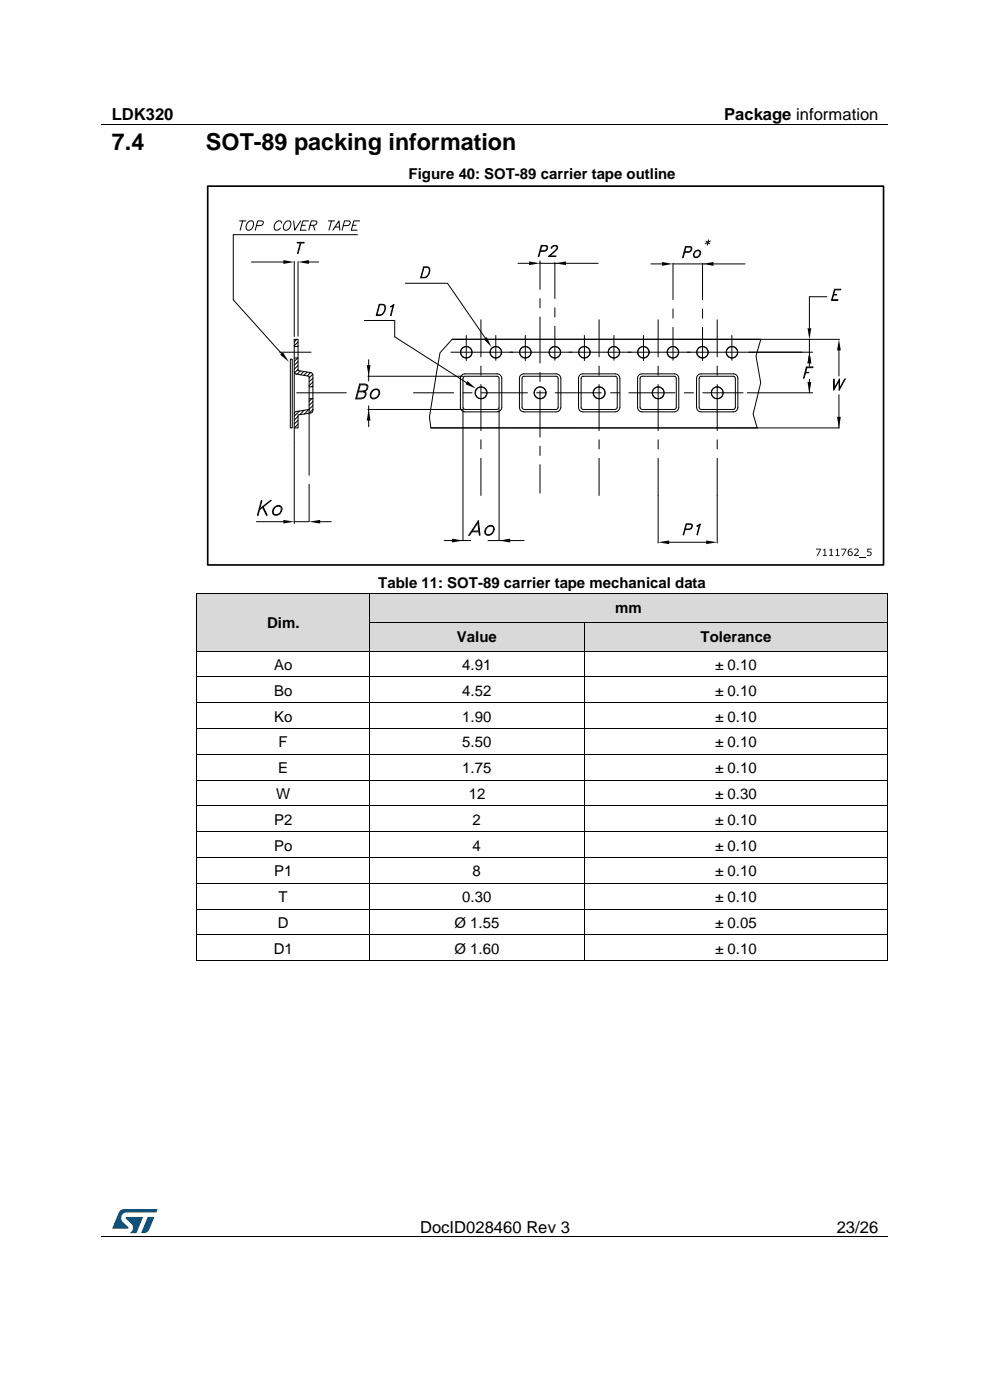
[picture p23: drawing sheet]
<svg xmlns="http://www.w3.org/2000/svg" width="210mm" height="297mm" viewBox="0 0 210 297" stroke-linecap="round" stroke-linejoin="round" font-family="sans-serif">
<defs><g id="words">
<g font-size="5">
<text x="23.7" y="31.9">7.4</text>
<text x="43.7" y="31.9">SOT-89 packing information</text>
</g>
<g font-size="3.5">
<text x="23.7" y="25.5">LDK320</text>
<text x="153.6" y="25.5">Package information</text>
<text x="89.1" y="261.5">DocID028460 Rev 3</text>
<text x="177.5" y="261.5">23/26</text>
</g>
<g font-size="3.2">
<text x="86.7" y="38">Figure 40: SOT-89 carrier tape outline</text>
<text x="80.2" y="124.8">Table 11: SOT-89 carrier tape mechanical data</text>
<text x="130.5" y="130.2">mm</text>
<text x="56.6" y="133.2">Dim.</text>
<text x="96.9" y="136.2">Value</text>
<text x="148.6" y="136.2">Tolerance</text>
<text x="58.1" y="142.1">Ao</text>
<text x="98.1" y="142.1">4.91</text>
<text x="151.7" y="142.1">± 0.10</text>
<text x="58.1" y="147.6">Bo</text>
<text x="98.1" y="147.6">4.52</text>
<text x="151.7" y="147.6">± 0.10</text>
<text x="58.1" y="153.1">Ko</text>
<text x="98.1" y="153.1">1.90</text>
<text x="151.7" y="153.1">± 0.10</text>
<text x="59.1" y="158.6">F</text>
<text x="98.1" y="158.6">5.50</text>
<text x="151.7" y="158.6">± 0.10</text>
<text x="59" y="164">E</text>
<text x="98.1" y="164">1.75</text>
<text x="151.7" y="164">± 0.10</text>
<text x="58.6" y="169.5">W</text>
<text x="99.4" y="169.5">12</text>
<text x="151.7" y="169.5">± 0.30</text>
<text x="58.1" y="174.9">P2</text>
<text x="100.3" y="174.9">2</text>
<text x="151.7" y="174.9">± 0.10</text>
<text x="58.1" y="180.4">Po</text>
<text x="58.1" y="185.9">P1</text>
<text x="100.3" y="180.4">4</text>
<text x="100.3" y="185.9">8</text>
<text x="151.7" y="180.4">± 0.10</text>
<text x="151.7" y="185.9">± 0.10</text>
<text x="59.1" y="191.4">T</text>
<text x="98.1" y="191.4">0.30</text>
<text x="151.7" y="191.4">± 0.10</text>
<text x="58.9" y="196.8">D</text>
<text x="96.4" y="196.8">Ø 1.55</text>
<text x="151.7" y="196.8">± 0.05</text>
<text x="58.1" y="202.3">D1</text>
<text x="96.4" y="202.3">Ø 1.60</text>
<text x="151.7" y="202.3">± 0.10</text>
</g>
</g></defs>
<path d="M21.5 26.5h166.8M21.5 262.4h166.8" fill="none" stroke="#000" stroke-width=".21"/>
<g fill="#000">
<path d="M104.7 26.4h.2v.1h-.2z" fill-rule="evenodd"/>
<path d="M61.6 262.3h.1v.2h-.1z" fill-rule="evenodd"/>
<path d="M148 262.3h.2v.2h-.2z" fill-rule="evenodd"/>
</g>
<g fill="#005288">
<path d="M25.4 256.9l.6-.4h.4l7 .1-.3 .6h-6.2a1.26 1.26 0 0 0-1.2 1.1 1.26 1.26 0 0 0 .8 1.4l.7 .6v.3l-3.4 .1z"/>
<path d="M31.4 258.2l1.3 .1-1 2.5a1.32 1.32 0 0 1-1.7 .7z"/>
<path d="M26.7 258.2l3.6 .1-1.4 3.3h-1.4a1.35 1.35 0 0 0 .7-1.2 1.35 1.35 0 0 0-.8-1.2l-.7-.6z"/>
</g>
<g fill="#d9d9d9">
<path d="M41.8 126h36.5v12.1h-36.5z" fill-rule="evenodd"/>
<path d="M43.7 129h32.8v6h-32.8z" fill-rule="evenodd"/>
<path d="M78.4 126h109.8v6h-109.8z" fill-rule="evenodd"/>
<path d="M80.3 126h106.1v6h-106.1z" fill-rule="evenodd"/>
</g>
<g fill="#000">
<path d="M41.7 125.9l.1 .1z" fill-rule="evenodd"/>
<path d="M41.7 125.9l.1 .1z" fill-rule="evenodd"/>
<path d="M78.3 125.9l.1 .1z" fill-rule="evenodd"/>
<path d="M188.2 125.9l.1 .1z" fill-rule="evenodd"/>
<path d="M188.2 125.9l.1 .1z" fill-rule="evenodd"/>
</g>
<path d="M41.8 126v6M41.8 126h36.5M78.4 126v6M78.4 126h109.8M188.3 126v6" fill="none" stroke="#000" stroke-width=".21"/>
<g fill="#d9d9d9">
<path d="M78.4 132.1h45.6v6h-45.6z" fill-rule="evenodd"/>
<path d="M80.3 132.1h41.8v6h-41.8z" fill-rule="evenodd"/>
<path d="M124 132.1h64.2v6h-64.2z" fill-rule="evenodd"/>
<path d="M125.9 132.1h60.5v6h-60.5z" fill-rule="evenodd"/>
</g>
<g fill="#000">
<path d="M60.1 55.2l2.3 .4-2.3 .4zM63.2 55.6l2.3-.4v.8zM112.2 55.5l2.4 .4-2.4 .3zM117.7 55.9l2.4-.4v.7zM140.4 55.6l2.4 .4-2.4 .4zM149 56l2.4-.4v.8zM59.4 75.3l.6-.6 1.3 2.1zM77.8 77.5h.8l-.4 2.3zM97.6 74.7h.2l-.1 .4zM97.7 75.1h.2v.4zM97.7 74.3l.2 .1-.3 .3zM97.8 74.7l.1 .4h-.2z"/>
<path d="M97.9 75.5l.1-.1 .1 .4zM97.9 74l.1 .1-.3 .2zM97.9 75.1l.1 .3-.1 .1zM97.9 74.4l-.1 .3h-.2zM98 75.4l.3 .2-.2 .2zM97.7 74.3l.3-.2-.1 .3zM98.3 75.6l.2 .4-.4-.2zM98.1 73.6l.2 .3-.4 .1zM98.3 75.6l.3 .2-.1 .2zM97.9 74l.4-.1-.3 .2zM98.6 75.8l.3 .3-.4-.1zM98.1 73.6l.4-.1 .1 .2z"/>
<path d="M98.6 75.8h.3v.3zM98.1 73.6l.5 .1-.3 .2zM98.9 75.8l.4 .2-.4 .1zM98.9 75.8h.4v.2zM98.5 73.5l.4-.1v.2zM98.5 73.5l.4 .1-.3 .1zM99.3 75.8l.2-.2 .2 .2zM98.9 73.4l.4 .3-.4-.1zM99.3 75.8h.4l-.4 .2zM98.9 73.4l.4 .1v.2zM99.5 75.6l.3-.2 .2 .1zM99.3 73.5l.2 .4-.2-.2z"/>
<path d="M99.5 75.6l.5-.1-.3 .3zM99.3 73.5l.4 .1-.2 .3zM99.9 75.1h.3l-.4 .3zM99.7 73.6l.1 .5-.3-.2zM100 74.7h.2l-.3 .4zM99.8 74.1l.2-.1-.1 .4zM99.8 75.4l.4-.3-.2 .4zM99.9 74.4l.3-.1-.2 .4zM99.7 73.6l.3 .4-.2 .1zM100.2 74.7v.4h-.3zM100 74l.2 .3-.3 .1zM100.2 74.3v.4h-.2z"/>
<path d="M102.6 72l.7-.5 1 2.1zM103.9 74.7h.2l-.2 .4zM103.9 75.1h.3l-.1 .4zM103.9 74.3l.3 .1-.3 .3zM104.1 74.7l.1 .4h-.3zM104.1 75.5l.2-.1 .1 .4zM104.1 74l.2 .1-.4 .2zM104.2 75.1l.1 .3-.2 .1zM104.2 74.4l-.1 .3h-.2zM104.3 75.4l.3 .2-.2 .2zM103.9 74.3l.4-.2-.1 .3zM104.6 75.6l.2 .4-.4-.2z"/>
<path d="M104.4 73.6l.2 .3-.5 .1zM104.6 75.6l.3 .2-.1 .2zM104.1 74l.5-.1-.3 .2zM104.9 75.8l.3 .3-.4-.1zM104.4 73.6l.4-.1 .1 .2zM104.9 75.8h.3v.3zM104.4 73.6l.5 .1-.3 .2zM105.2 75.8l.4 .2-.4 .1zM105.2 75.8h.3l.1 .2zM104.8 73.5l.4-.1v.2zM104.8 73.5l.4 .1-.3 .1zM105.5 75.8l.3-.2 .2 .2z"/>
<path d="M105.2 73.4l.3 .3-.3-.1zM105.5 75.8h.5l-.4 .2zM105.2 73.4l.4 .1-.1 .2zM105.8 75.6l.3-.2 .1 .1zM105.6 73.5l.2 .4-.3-.2zM105.8 75.6l.4-.1-.2 .3zM105.6 73.5l.4 .1-.2 .3zM106.2 75.1h.2l-.3 .3zM106 73.6l.1 .5-.3-.2zM106.3 74.7h.2l-.3 .4zM106.1 74.1l.1-.1v.4zM106.1 75.4l.3-.3-.2 .4z"/>
<path d="M106 73.6l.2 .4-.1 .1zM106.2 74.4l.2-.1-.1 .4zM106.5 74.7l-.1 .4h-.2zM106.2 74l.2 .3-.2 .1zM106.4 74.3l.1 .4h-.2zM110.1 74.7h.3l-.2 .4zM110.2 75.1h.2v.4zM110.2 74.3l.2 .1-.3 .3zM110.4 74.7v.4h-.2zM110.4 75.5l.2-.1 .1 .4zM110.4 74l.2 .1-.4 .2zM110.4 75.1l.2 .3-.2 .1z"/>
<path d="M110.4 74.4v.3h-.3zM110.6 75.4l.2 .2-.1 .2zM110.2 74.3l.4-.2-.2 .3zM110.8 75.6l.2 .4-.3-.2zM110.7 73.6l.1 .3-.4 .1zM110.8 75.6l.3 .2-.1 .2zM110.4 74l.4-.1-.2 .2zM111.1 75.8l.3 .3-.4-.1zM110.7 73.6l.3-.1 .1 .2zM111.1 75.8h.3v.3zM110.7 73.6l.4 .1-.3 .2zM111.4 75.8l.4 .2-.4 .1z"/>
<path d="M111.4 75.8h.4v.2zM111 73.5l.4-.1v.2zM111 73.5l.4 .1-.3 .1zM111.8 75.8l.3-.2 .1 .2zM111.4 73.4l.4 .3-.4-.1zM111.8 75.8h.4l-.4 .2zM111.4 73.4l.4 .1v.2zM112.1 75.6l.2-.2 .2 .1zM111.8 73.5l.3 .4-.3-.2zM112.1 75.6l.4-.1-.3 .3zM111.8 73.5l.4 .1-.1 .3zM112.5 75.1h.2l-.4 .3z"/>
<path d="M112.2 73.6l.1 .5-.2-.2zM112.5 74.7h.3l-.3 .4zM112.3 74.1l.2-.1v.4zM112.3 75.4l.4-.3-.2 .4zM112.2 73.6l.3 .4-.2 .1zM112.5 74.4l.2-.1-.2 .4zM112.8 74.7l-.1 .4h-.2zM112.5 74l.2 .3-.2 .1zM112.7 74.3l.1 .4h-.3zM116.4 74.7h.2l-.1 .4zM116.5 75.1h.1v.4zM116.5 74.3l.1 .1-.2 .3z"/>
<path d="M116.6 74.7v.4h-.1zM116.6 75.5l.2-.1 .1 .4zM116.6 74l.2 .1-.3 .2zM116.6 75.1l.2 .3-.2 .1zM116.6 74.4v.3h-.2zM116.8 75.4l.3 .2-.2 .2zM116.5 74.3l.3-.2-.2 .3zM117.1 75.6l.2 .4-.4-.2zM116.9 73.6l.2 .3-.5 .1zM117.1 75.6l.3 .2-.1 .2zM116.6 74l.5-.1-.3 .2zM117.4 75.8l.3 .3-.4-.1z"/>
<path d="M116.9 73.6l.4-.1 .1 .2zM117.4 75.8h.3v.3zM116.9 73.6l.5 .1-.3 .2zM117.7 75.8l.4 .2-.4 .1zM117.7 75.8h.3l.1 .2zM117.3 73.5l.4-.1v.2zM117.3 73.5l.4 .1-.3 .1zM118 75.8l.3-.2 .2 .2zM117.7 73.4l.3 .3-.3-.1zM118 75.8h.5l-.4 .2zM117.7 73.4l.4 .1-.1 .2zM118.3 75.6l.3-.2 .2 .1z"/>
<path d="M118.1 73.5l.2 .4-.3-.2zM118.3 75.6l.5-.1-.3 .3zM118.1 73.5l.4 .1-.2 .3zM118.7 75.1h.3l-.4 .3zM118.5 73.6l.1 .5-.3-.2zM118.8 74.7h.2l-.3 .4zM118.6 74.1l.2-.1-.1 .4zM118.6 75.4l.4-.3-.2 .4zM118.5 73.6l.3 .4-.2 .1zM118.7 74.4l.3-.1-.2 .4zM119 74.7v.4h-.3zM118.8 74l.2 .3-.3 .1z"/>
<path d="M119 74.3v.4h-.2zM122.7 74.7h.2l-.2 .4zM122.7 75.1h.2v.4zM122.7 74.3l.2 .1-.2 .3zM122.9 74.7v.4h-.2zM122.9 75.5l.2-.1 .1 .4zM122.9 74l.2 .1-.4 .2zM122.9 75.1l.2 .3-.2 .1zM122.9 74.4v.3h-.2zM123.1 75.4l.2 .2-.1 .2zM122.7 74.3l.4-.2-.2 .3zM123.3 75.6l.2 .4-.3-.2z"/>
<path d="M122.9 74l.3-.4 .1 .3zM123.3 75.6l.3 .2-.1 .2zM122.9 74l.4-.1-.2 .2zM123.6 75.8l.4 .3-.5-.1zM123.2 73.6l.3-.1 .1 .2zM123.6 75.8h.4v.3zM123.2 73.6l.4 .1-.3 .2zM124 75.8l.4 .2-.4 .1zM124 75.8h.3l.1 .2zM123.5 73.5l.5-.1v.2zM123.5 73.5l.5 .1-.4 .1zM124.3 75.8l.3-.2 .1 .2z"/>
<path d="M124 73.4l.3 .3-.3-.1zM124.3 75.8h.4l-.3 .2zM124 73.4l.4 .1-.1 .2zM124.6 75.6l.3-.2 .1 .1zM124.4 73.5l.2 .4-.3-.2zM124.6 75.6l.4-.1-.3 .3zM124.4 73.5l.3 .1-.1 .3zM125 75.1h.2l-.3 .3zM124.7 73.6l.2 .5-.3-.2zM125.1 74.7h.2l-.3 .4zM124.9 74.1l.1-.1v.4zM124.9 75.4l.3-.3-.2 .4z"/>
<path d="M124.7 73.6l.3 .4-.1 .1zM125 74.4l.2-.1-.1 .4zM125.3 74.7l-.1 .4h-.2zM125 74l.2 .3-.2 .1zM125.2 74.3l.1 .4h-.2zM128.9 74.7h.2l-.1 .4zM129 75.1h.2l-.1 .4zM129 74.3l.2 .1-.3 .3zM129.1 74.7l.1 .4h-.2zM129.1 75.5l.2-.1 .2 .4zM129.1 74l.2 .1-.3 .2zM129.2 75.1l.1 .3-.2 .1z"/>
<path d="M129.2 74.4l-.1 .3h-.2zM129.3 75.4l.3 .2-.1 .2zM129 74.3l.3-.2-.1 .3zM129.6 75.6l.2 .4-.3-.2zM129.1 74l.4-.4 .1 .3zM129.6 75.6l.3 .2-.1 .2zM129.1 74l.5-.1-.3 .2zM129.9 75.8l.3 .3-.4-.1zM129.5 73.6l.3-.1 .1 .2zM129.9 75.8h.3v.3zM129.5 73.6l.4 .1-.3 .2zM130.2 75.8l.4 .2-.4 .1z"/>
<path d="M130.2 75.8h.4v.2zM129.8 73.5l.4-.1v.2zM129.8 73.5l.4 .1-.3 .1zM130.6 75.8l.3-.2 .1 .2zM130.2 73.4l.4 .3-.4-.1zM130.6 75.8h.4l-.4 .2zM130.2 73.4l.4 .1v.2zM130.9 75.6l.2-.2 .2 .1zM130.6 73.5l.3 .4-.3-.2zM130.9 75.6l.4-.1-.3 .3zM130.6 73.5l.4 .1-.1 .3zM131.3 75.1h.2l-.4 .3z"/>
<path d="M131 73.6l.1 .5-.2-.2zM131.3 74.7h.3l-.3 .4zM131.1 74.1l.2-.1v.4zM131.1 75.4l.4-.3-.2 .4zM131 73.6l.3 .4-.2 .1zM131.3 74.4l.2-.1-.2 .4zM131.6 74.7l-.1 .4h-.2zM131.3 74l.2 .3-.2 .1zM131.5 74.3l.1 .4h-.3zM135.2 74.7h.2l-.2 .4zM135.2 75.1h.2v.4zM135.2 74.3l.2 .1-.2 .3z"/>
<path d="M135.4 74.7v.4h-.2zM135.4 75.5l.2-.1 .1 .4zM135.4 74l.2 .1-.4 .2zM135.4 75.1l.2 .3-.2 .1zM135.4 74.4v.3h-.2zM135.6 75.4l.2 .2-.1 .2zM135.2 74.3l.4-.2-.2 .3zM135.8 75.6l.3 .4-.4-.2zM135.7 73.6l.1 .3-.4 .1zM135.8 75.6l.3 .2v.2zM135.4 74l.4-.1-.2 .2zM136.1 75.8l.4 .3-.4-.1z"/>
<path d="M135.7 73.6l.4-.1v.2zM136.1 75.8h.4v.3zM135.7 73.6l.4 .1-.3 .2zM136.5 75.8l.4 .2-.4 .1zM136.5 75.8h.3l.1 .2zM136.1 73.5l.4-.1v.2zM136.1 73.5l.4 .1-.4 .1zM136.8 75.8l.3-.2 .2 .2zM136.5 73.4l.3 .3-.3-.1zM136.8 75.8h.5l-.4 .2zM136.5 73.4l.4 .1-.1 .2zM137.1 75.6l.3-.2 .2 .1z"/>
<path d="M136.9 73.5l.2 .4-.3-.2zM137.1 75.6l.5-.1-.3 .3zM136.9 73.5l.4 .1-.2 .3zM137.5 75.1h.3l-.4 .3zM137.3 73.6l.1 .5-.3-.2zM137.6 74.7h.2l-.3 .4zM137.4 74.1l.2-.1-.1 .4zM137.4 75.4l.4-.3-.2 .4zM137.3 73.6l.3 .4-.2 .1zM137.5 74.4l.3-.1-.2 .4zM137.8 74.7v.4h-.3zM137.6 74l.2 .3-.3 .1z"/>
<path d="M137.8 74.3v.4h-.2zM141.4 74.7h.3l-.2 .4zM141.5 75.1h.2v.4zM141.5 74.3l.2 .1-.3 .3zM141.7 74.7v.4h-.2zM141.7 75.5l.2-.1 .1 .4zM141.7 74l.2 .1-.4 .2zM141.7 75.1l.2 .3-.2 .1zM141.7 74.4v.3h-.3zM141.9 75.4l.2 .2-.1 .2zM141.5 74.3l.4-.2-.2 .3zM142.1 75.6l.2 .4-.3-.2z"/>
<path d="M142 73.6l.1 .3-.4 .1zM142.1 75.6l.3 .2-.1 .2zM141.7 74l.4-.1-.2 .2zM142.4 75.8l.4 .3-.5-.1zM142 73.6l.3-.1 .1 .2zM142.4 75.8h.4v.3zM142 73.6l.4 .1-.3 .2zM142.8 75.8l.4 .2-.4 .1zM142.8 75.8h.3l.1 .2zM142.3 73.5l.5-.1v.2zM142.3 73.5l.5 .1-.4 .1zM143.1 75.8l.3-.2 .1 .2z"/>
<path d="M142.8 73.4l.3 .3-.3-.1zM143.1 75.8h.4l-.3 .2zM142.8 73.4l.4 .1-.1 .2zM143.4 75.6l.2-.2 .2 .1zM143.2 73.5l.2 .4-.3-.2zM143.4 75.6l.4-.1-.3 .3zM143.2 73.5l.3 .1-.1 .3zM143.8 75.1h.2l-.4 .3zM143.5 73.6l.1 .5-.2-.2zM143.9 74.7h.2l-.3 .4zM143.6 74.1l.2-.1v.4zM143.6 75.4l.4-.3-.2 .4z"/>
<path d="M143.5 73.6l.3 .4-.2 .1zM143.8 74.4l.2-.1-.1 .4zM144.1 74.7l-.1 .4h-.2zM143.8 74l.2 .3-.2 .1zM144 74.3l.1 .4h-.2zM147.7 74.7h.2l-.2 .4zM147.7 75.1h.3l-.1 .4zM147.7 74.3l.3 .1-.3 .3zM147.9 74.7l.1 .4h-.3zM147.9 75.5l.2-.1 .1 .4zM147.9 74l.2 .1-.4 .2zM148 75.1l.1 .3-.2 .1z"/>
<path d="M148 74.4l-.1 .3h-.2zM148.1 75.4l.3 .2-.2 .2zM147.7 74.3l.4-.2-.1 .3zM148.4 75.6l.2 .4-.4-.2zM148.2 73.6l.2 .3-.5 .1zM148.4 75.6l.3 .2-.1 .2zM147.9 74l.5-.1-.3 .2zM148.7 75.8l.3 .3-.4-.1zM148.2 73.6l.4-.1 .1 .2zM148.7 75.8h.3v.3zM148.2 73.6l.5 .1-.3 .2zM149 75.8l.4 .2-.4 .1z"/>
<path d="M149 75.8h.4v.2zM148.6 73.5l.4-.1v.2zM148.6 73.5l.4 .1-.3 .1zM149.4 75.8l.3-.2 .1 .2zM149 73.4l.4 .3-.4-.1zM149.4 75.8h.4l-.4 .2zM149 73.4l.4 .1v.2zM149.7 75.6l.2-.2 .2 .1zM149.4 73.5l.3 .4-.3-.2zM149.7 75.6l.4-.1-.3 .3zM149.4 73.5l.4 .1-.1 .3zM150.1 75.1h.2l-.4 .3z"/>
<path d="M149.8 73.6l.1 .5-.2-.2zM150.1 74.7h.3l-.3 .4zM149.9 74.1l.2-.1v.4zM149.9 75.4l.4-.3-.2 .4zM149.8 73.6l.3 .4-.2 .1zM150.1 74.4l.2-.1-.2 .4zM150.4 74.7l-.1 .4h-.2zM150.1 74l.2 .3-.2 .1zM150.3 74.3l.1 .4h-.3zM153.9 74.7h.3l-.2 .4zM154 75.1h.2v.4zM154 74.3l.2 .1-.3 .3z"/>
<path d="M154.2 74.7v.4h-.2zM154.2 75.5l.2-.1 .1 .4zM154.2 74l.2 .1-.4 .2zM154.2 75.1l.2 .3-.2 .1zM154.2 74.4v.3h-.3zM154.4 75.4l.2 .2-.1 .2zM154 74.3l.4-.2-.2 .3zM154.6 75.6l.3 .4-.4-.2zM154.5 73.6l.1 .3-.4 .1zM154.6 75.6l.3 .2v.2zM154.2 74l.4-.1-.2 .2zM154.9 75.8l.4 .3-.4-.1z"/>
<path d="M154.5 73.6l.4-.1v.2zM154.9 75.8h.4v.3zM154.5 73.6l.4 .1-.3 .2zM155.3 75.8l.4 .2-.4 .1zM155.3 75.8h.3l.1 .2zM154.9 73.5l.4-.1v.2zM154.9 73.5l.4 .1-.4 .1zM155.6 75.8l.3-.2 .2 .2zM155.3 73.4l.3 .3-.3-.1zM155.6 75.8h.5l-.4 .2zM155.3 73.4l.4 .1-.1 .2zM155.9 75.6l.3-.2 .2 .1z"/>
<path d="M155.7 73.5l.2 .4-.3-.2zM155.9 75.6l.5-.1-.3 .3zM155.7 73.5l.4 .1-.2 .3zM156.3 75.1h.2l-.3 .3zM156.1 73.6l.1 .5-.3-.2zM156.4 74.7h.2l-.3 .4zM156.2 74.1l.2-.1-.1 .4zM156.2 75.4l.3-.3-.1 .4zM156.1 73.6l.3 .4-.2 .1zM156.3 74.4l.2-.1-.1 .4zM156.6 74.7l-.1 .4h-.2zM156.4 74l.1 .3-.2 .1z"/>
<path d="M156.5 74.3l.1 .4h-.2zM171.7 74.7l.4 2.4h-.8zM171.3 69.6h.8l-.4 2.4zM178 72l.4 2.3h-.8zM78.2 86.9l.4 2.3h-.8zM99.2 80.8l1.7 1.6-2.2-.9zM100.7 83.3h.2l-.2 .5zM100.7 83.8l.3-.1-.1 .5zM100.7 82.9l.3 .1-.3 .3zM100.9 83.3l.1 .4-.3 .1zM100.9 84.2l.2-.2 .1 .5zM100.9 82.5l.2 .2-.4 .2z"/>
<path d="M101 83.7l.1 .3-.2 .2zM101 83l-.1 .3h-.2zM101.1 84l.3 .3-.2 .2zM100.7 82.9l.4-.2-.1 .3zM101.4 84.3l.2 .3-.4-.1zM100.9 82.5l.3-.3 .2 .2zM101.4 84.3l.3 .1-.1 .2zM100.9 82.5l.5-.1-.3 .3zM101.7 84.4l.3 .3-.4-.1zM101.2 82.2l.4-.2 .1 .3zM101.7 84.4l.3 .1v.2zM101.2 82.2l.5 .1-.3 .1z"/>
<path d="M102 84.5l.5 .1-.5 .1zM102 84.5l.4-.1 .1 .2zM101.6 82h.4v.2zM101.6 82l.4 .2-.3 .1zM102.4 84.4l.3-.1 .2 .2zM102 82l.4 .3-.4-.1zM102.4 84.4l.5 .1-.4 .1zM102 82h.5l-.1 .3zM103 84l.2 .2-.5 .1zM102.5 82l.2 .4-.3-.1zM102.7 84.3l.5-.1-.3 .3zM102.5 82l.4 .2-.2 .2z"/>
<path d="M103.1 83.7l.3 .1-.4 .2zM102.9 82.2l.1 .5-.3-.3zM103.2 83.3h.2l-.3 .4zM103 82.7l.2-.2-.1 .5zM103 84l.4-.2-.2 .4zM102.9 82.2l.3 .3-.2 .2zM103.1 83l.3-.1-.2 .4zM103.4 83.3v.5l-.3-.1zM103.2 82.5l.2 .4-.3 .1zM103.4 82.9v.4h-.2zM113.2 83.3h.2l-.1 .5zM113.3 83.8l.2-.1v.5z"/>
<path d="M113.3 82.9l.2 .1-.3 .3zM113.4 83.3l.1 .4-.2 .1zM113.5 84.2l.2-.2 .1 .5zM113.5 82.5l.2 .2-.4 .2zM113.5 83.7l.2 .3-.2 .2zM113.5 83l-.1 .3h-.2zM113.7 84l.2 .3-.1 .2zM113.3 82.9l.4-.2-.2 .3zM113.9 84.3l.3 .3-.4-.1zM113.5 82.5l.3-.3 .1 .2zM113.9 84.3l.3 .1v.2zM113.5 82.5l.4-.1-.2 .3z"/>
<path d="M114.2 84.4l.4 .3-.4-.1zM113.8 82.2l.4-.2v.3zM114.2 84.4l.4 .1v.2zM113.8 82.2l.4 .1-.3 .1zM114.6 84.5l.4 .1-.4 .1zM114.6 84.5l.3-.1 .1 .2zM114.2 82h.4v.2zM114.2 82l.4 .2-.4 .1zM114.9 84.4l.4-.1 .1 .2zM114.6 82l.3 .3-.3-.1zM114.9 84.4l.5 .1-.4 .1zM114.6 82h.4l-.1 .3z"/>
<path d="M115.5 84l.2 .2-.4 .1zM115 82l.3 .4-.4-.1zM115.3 84.3l.4-.1-.3 .3zM115 82l.4 .2-.1 .2zM115.7 83.7l.2 .1-.4 .2zM115.4 82.2l.1 .5-.2-.3zM115.7 83.3h.3l-.3 .4zM115.5 82.7l.2-.2v.5zM115.5 84l.4-.2-.2 .4zM115.4 82.2l.3 .3-.2 .2zM115.7 83l.2-.1-.2 .4zM116 83.3l-.1 .5-.2-.1z"/>
<path d="M115.7 82.5l.2 .4-.2 .1zM115.9 82.9l.1 .4h-.3zM125.7 83.3h.3l-.2 .5zM125.8 83.8l.2-.1v.5zM125.8 82.9l.2 .1-.3 .3zM126 83.3v.4l-.2 .1zM126 84.2l.2-.2 .1 .5zM126 82.5l.2 .2-.4 .2zM126 83.7l.2 .3-.2 .2zM126 83v.3h-.3zM126.2 84l.2 .3-.1 .2zM125.8 82.9l.4-.2-.2 .3z"/>
<path d="M126.4 84.3l.3 .3-.4-.1zM126 82.5l.3-.3 .1 .2zM126.4 84.3l.4 .1-.1 .2zM126 82.5l.4-.1-.2 .3zM126.8 84.4l.3 .3-.4-.1zM126.3 82.2l.4-.2 .1 .3zM126.8 84.4l.3 .1v.2zM126.3 82.2l.5 .1-.4 .1zM127.1 84.5l.4 .1-.4 .1zM127.1 84.5l.4-.1v.2zM126.7 82h.4v.2zM126.7 82l.4 .2-.3 .1z"/>
<path d="M127.5 84.4l.3-.1 .1 .2zM127.1 82l.4 .3-.4-.1zM127.5 84.4l.4 .1-.4 .1zM127.1 82h.4v.3zM128 84l.2 .2-.4 .1zM127.5 82l.3 .4-.3-.1zM127.8 84.3l.4-.1-.3 .3zM127.5 82l.4 .2-.1 .2zM128.2 83.7l.2 .1-.4 .2zM127.9 82.2l.1 .5-.2-.3zM128.2 83.3h.3l-.3 .4zM128 82.7l.2-.2v.5z"/>
<path d="M128 84l.4-.2-.2 .4zM128.2 83l.2-.1-.2 .4zM127.9 82.2l.3 .3-.2 .2zM128.5 83.3l-.1 .5-.2-.1zM128.2 82.5l.2 .4-.2 .1zM128.4 82.9l.1 .4h-.3zM138.3 83.3h.2l-.2 .5zM138.3 83.8l.3-.1-.1 .5zM138.3 82.9l.3 .1-.3 .3zM138.5 83.3l.1 .4-.3 .1zM138.7 84l.1 .5-.3-.3zM138.5 82.5l.2 .2-.4 .2z"/>
<path d="M138.6 83.7l.1 .3-.2 .2zM138.6 83l-.1 .3h-.2zM138.7 84l.3 .3-.2 .2zM138.3 82.9l.4-.2-.1 .3zM139 84.3l.2 .3-.4-.1zM138.5 82.5l.3-.3 .2 .2zM139 84.3l.3 .1-.1 .2zM138.5 82.5l.5-.1-.3 .3zM139.3 84.4l.3 .3-.4-.1zM138.8 82.2l.4-.2 .1 .3zM139.3 84.4l.3 .1v.2zM138.8 82.2l.5 .1-.3 .1z"/>
<path d="M139.6 84.5l.5 .1-.5 .1zM139.6 84.5l.4-.1 .1 .2zM139.2 82h.4v.2zM139.2 82l.4 .2-.3 .1zM140 84.4l.3-.1 .1 .2zM139.6 82l.4 .3-.4-.1zM140 84.4l.4 .1-.3 .1zM139.6 82h.5l-.1 .3zM140.5 84l.3 .2-.5 .1zM140.1 82l.2 .4-.3-.1zM140.3 84.3l.5-.1-.4 .3zM140.1 82l.3 .2-.1 .2z"/>
<path d="M140.7 83.7l.2 .1-.4 .2zM140.4 82.2l.1 .5-.2-.3zM140.8 83.3h.2l-.3 .4zM140.5 82.7l.3-.2-.1 .5zM140.5 84l.4-.2-.1 .4zM140.7 83l.2-.1-.1 .4zM140.4 82.2l.4 .3-.3 .2zM141 83.3l-.1 .5-.2-.1zM140.8 82.5l.1 .4-.2 .1zM140.9 82.9l.1 .4h-.2zM150.8 83.3h.2l-.1 .5zM150.9 83.8l.2-.1v.5z"/>
<path d="M150.9 82.9l.2 .1-.3 .3zM151 83.3l.1 .4-.2 .1zM151.1 83.7l.1 .3-.1 .2zM151.2 84l.2 .5-.3-.3zM151.1 82.5l.1 .2-.3 .2zM151.1 83l-.1 .3h-.2zM151.2 84l.3 .3-.1 .2zM150.9 82.9l.3-.2-.1 .3zM151.5 84.3l.2 .3-.3-.1zM151.1 82.5l.3-.3 .1 .2zM151.5 84.3l.3 .1-.1 .2zM151.1 82.5l.4-.1-.3 .3z"/>
<path d="M151.8 84.4l.3 .3-.4-.1zM151.4 82.2l.3-.2 .1 .3zM151.8 84.4l.3 .1v.2zM151.4 82.2l.4 .1-.3 .1zM152.1 84.5l.5 .1-.5 .1zM152.1 84.5l.4-.1 .1 .2zM151.7 82h.4v.2zM151.7 82l.4 .2-.3 .1zM152.5 84.4l.3-.1 .1 .2zM152.1 82l.4 .3-.4-.1zM152.5 84.4l.4 .1-.3 .1zM152.1 82h.5l-.1 .3z"/>
<path d="M153.1 84l.1 .2-.4 .1zM152.6 82l.2 .4-.3-.1zM152.8 84.3l.4-.1-.3 .3zM152.6 82l.3 .2-.1 .2zM153.2 83.7l.2 .1-.3 .2zM152.9 82.2l.2 .5-.3-.3zM153.1 84l.3-.2-.2 .4zM153.3 83.3h.2l-.3 .4zM153.1 82.7l.1-.2v.5zM152.9 82.2l.3 .3-.1 .2zM153.2 83l.2-.1-.1 .4zM153.5 83.3l-.1 .5-.2-.1z"/>
<path d="M153.2 82.5l.2 .4-.2 .1zM153.4 82.9l.1 .4h-.2zM171.3 81h.8l-.4 2.4zM177.6 88.4h.8l-.4 2.4zM60.1 110.3l2.3 .4-2.3 .4zM65.6 110.7l2.3-.4v.8zM95.9 114.3l2.3 .4-2.3 .4zM105.9 114.7l2.3-.4v.8zM139.6 115l2.4-.3v.7zM149.8 114.7l2.3 .3-2.3 .4z"/>
<path d="M41.7 138.1h.2v.1h-.2z" fill-rule="evenodd"/>
<path d="M41.7 138.1h.2v.1h-.2z" fill-rule="evenodd"/>
<path d="M41.7 132l.1 .1z" fill-rule="evenodd"/>
<path d="M41.9 138.1h.1v.1h-.1z" fill-rule="evenodd"/>
<path d="M78.3 138.1h.2v.1h-.2z" fill-rule="evenodd"/>
<path d="M78.3 132l.1 .1z" fill-rule="evenodd"/>
<path d="M78.5 138.1h.1v.1h-.1z" fill-rule="evenodd"/>
<path d="M123.9 138.1h.2v.1h-.2z" fill-rule="evenodd"/>
<path d="M123.9 132l.1 .1z" fill-rule="evenodd"/>
<path d="M124.1 138.1h.1v.1h-.1z" fill-rule="evenodd"/>
<path d="M188.2 138.1h.1v.1h-.1z" fill-rule="evenodd"/>
<path d="M188.2 138.1h.1v.1h-.1z" fill-rule="evenodd"/>
<path d="M188.2 132l.1 .1z" fill-rule="evenodd"/>
<path d="M41.7 143.5h.2v.2h-.2z" fill-rule="evenodd"/>
<path d="M41.7 149h.2v.2h-.2z" fill-rule="evenodd"/>
<path d="M41.7 154.5h.2v.2h-.2z" fill-rule="evenodd"/>
<path d="M78.3 143.5h.2v.2h-.2z" fill-rule="evenodd"/>
<path d="M78.3 149h.2v.2h-.2z" fill-rule="evenodd"/>
<path d="M78.3 154.5h.2v.2h-.2z" fill-rule="evenodd"/>
<path d="M123.9 143.5h.2v.2h-.2z" fill-rule="evenodd"/>
<path d="M123.9 149h.2v.2h-.2z" fill-rule="evenodd"/>
<path d="M123.9 154.5h.2v.2h-.2z" fill-rule="evenodd"/>
<path d="M188.2 143.5h.1v.2h-.1z" fill-rule="evenodd"/>
<path d="M188.2 149h.1v.2h-.1z" fill-rule="evenodd"/>
<path d="M188.2 154.5h.1v.2h-.1z" fill-rule="evenodd"/>
<path d="M41.7 160h.2v.1h-.2z" fill-rule="evenodd"/>
<path d="M41.7 165.4h.2v.2h-.2z" fill-rule="evenodd"/>
<path d="M41.7 170.9h.2v.2h-.2z" fill-rule="evenodd"/>
<path d="M41.7 176.3h.2v.2h-.2z" fill-rule="evenodd"/>
<path d="M78.3 160h.2v.1h-.2z" fill-rule="evenodd"/>
<path d="M78.3 165.4h.2v.2h-.2z" fill-rule="evenodd"/>
<path d="M78.3 170.9h.2v.2h-.2z" fill-rule="evenodd"/>
<path d="M78.3 176.3h.2v.2h-.2z" fill-rule="evenodd"/>
<path d="M123.9 160h.2v.1h-.2z" fill-rule="evenodd"/>
<path d="M123.9 165.4h.2v.2h-.2z" fill-rule="evenodd"/>
<path d="M123.9 170.9h.2v.2h-.2z" fill-rule="evenodd"/>
<path d="M123.9 176.3h.2v.2h-.2z" fill-rule="evenodd"/>
<path d="M188.2 160h.1v.1h-.1z" fill-rule="evenodd"/>
<path d="M188.2 165.4h.1v.2h-.1z" fill-rule="evenodd"/>
<path d="M188.2 170.9h.1v.2h-.1z" fill-rule="evenodd"/>
<path d="M188.2 176.3h.1v.2h-.1z" fill-rule="evenodd"/>
<path d="M41.7 181.8h.2v.2h-.2z" fill-rule="evenodd"/>
<path d="M41.7 187.3h.2v.2h-.2z" fill-rule="evenodd"/>
<path d="M41.7 192.8h.2v.1h-.2z" fill-rule="evenodd"/>
<path d="M41.7 198.2h.2v.2h-.2z" fill-rule="evenodd"/>
<path d="M78.3 181.8h.2v.2h-.2z" fill-rule="evenodd"/>
<path d="M78.3 187.3h.2v.2h-.2z" fill-rule="evenodd"/>
<path d="M78.3 192.8h.2v.1h-.2z" fill-rule="evenodd"/>
<path d="M78.3 198.2h.2v.2h-.2z" fill-rule="evenodd"/>
<path d="M123.9 181.8h.2v.2h-.2z" fill-rule="evenodd"/>
<path d="M123.9 187.3h.2v.2h-.2z" fill-rule="evenodd"/>
<path d="M123.9 192.8h.2v.1h-.2z" fill-rule="evenodd"/>
<path d="M123.9 198.2h.2v.2h-.2z" fill-rule="evenodd"/>
<path d="M188.2 181.8h.1v.2h-.1z" fill-rule="evenodd"/>
<path d="M188.2 187.3h.1v.2h-.1z" fill-rule="evenodd"/>
<path d="M188.2 192.8h.1v.1h-.1z" fill-rule="evenodd"/>
<path d="M188.2 198.2h.1v.2h-.1z" fill-rule="evenodd"/>
<path d="M41.7 203.7h.2v.2h-.2z" fill-rule="evenodd"/>
<path d="M41.7 203.7h.2v.2h-.2z" fill-rule="evenodd"/>
<path d="M78.3 203.7h.2v.2h-.2z" fill-rule="evenodd"/>
<path d="M123.9 203.7h.2v.2h-.2z" fill-rule="evenodd"/>
<path d="M188.2 203.7h.1v.2h-.1z" fill-rule="evenodd"/>
<path d="M188.2 203.7h.1v.2h-.1z" fill-rule="evenodd"/>
</g>
<g fill="none" stroke="#000" stroke-width=".21">
<path d="M50.8 46.9h1.4M51.5 46.9l-.6 1.9M52.6 47.1a.7 .7 0 0 1 1.1 0 1.29 1.29 0 0 1-1.1 1.7l-.2-.1a1.17 1.17 0 0 1 .2-1.6zM53.3 55.6h6.8M54.4 47.9h.8a.61 .61 0 0 0 .6-1h-1.1l-.6 1.9M59.7 47.3l-.1-.4a1.14 1.14 0 0 0-1.3 .6 1.14 1.14 0 0 0 .2 1.3 .94 .94 0 0 0 1-.4M60.5 47.1a.7 .7 0 0 1 1.2 0 1.29 1.29 0 0 1-1.2 1.7l-.2-.1a1.23 1.23 0 0 1 .2-1.6zM62.3 46.9l.2 1.9 1.3-1.9M62.4 55.5v15.9M63.1 51.4h1.4v.1h-1.4zM63.2 55.5v15.8M63.7 51.5l-.6 2.3 .7-2.3"/>
<path d="M64 47.8h.7M65.2 55.6h2.4M65.5 46.9h-1.3l-.5 1.9h1.2M65.8 47.8l1.1-.1 .3-.7-.3-.1h-.9l-.5 1.9M66.4 47.8l.4 1M69.7 46.9h1.3M70.3 46.9l-.5 1.9M70.6 48.8l1.3-1.9 .2 1.9M71.1 48.2h.9M72.8 47.9h.9a.53 .53 0 0 0 .5-.4 .53 .53 0 0 0-.2-.6h-.9l-.5 1.9M74.8 47.8h.7M75.8 49.8h-26.3v13.8l10.2 11.4"/>
<path d="M76.3 46.9h-1.2l-.6 1.9h1.3M89.9 56.6h.8a1.04 1.04 0 0 1 .1 1.8l-.4 .4-1.2 .1zM89.9 56.7h.7a.64 .64 0 0 1 .5 .8l-.2 .5a1.21 1.21 0 0 1-1.5 .8zM109.9 55.9h2.3M114.6 55.4v6M114.6 55.9h3.7M114.7 53.2l1.1-.1 .2-.2v-.6l-1.1-.1-.6 2.2h-.1l.6-2.3h1l.3 .2a.78 .78 0 0 1-.6 1h-.9M116.5 54.3h1.4v.1h-1.5l1.2-1.1a.84 .84 0 0 0 .6-1l-.7-.1-.4 .4-.2-.1a.75 .75 0 0 1 .7-.4 .75 .75 0 0 1 .7 .4l-.6 .8-1.2 1.1M117.7 55.7v.4M117.7 56.1v7.2M120.1 55.9h6.8M138.1 56h2.3"/>
<path d="M142.8 55.9v.6M142.8 56.6v7M142.8 56h6.8M145.2 53.4h1a.74 .74 0 0 0 .4-.9l-1.1-.1-.6 2.3h-.1l.6-2.4h1.1l.2 .2a.79 .79 0 0 1-.6 1h-.9M147.4 53.4a.69 .69 0 0 1 1.1-.2 .69 .69 0 0 1-.1 1.1 .7 .7 0 0 1-1.2 0l-.1-.3zM147.5 53.4a.72 .72 0 0 1 1 0 .8 .8 0 0 1-.3 1 .8 .8 0 0 1-1-.1v-.3zM149 55.9v.6M149 56.6v7M149.8 51.1l.8 .6M150.3 50.9l-.3 1.1M150.7 51.1l-1.1 .6M151.4 56h6.7"/>
<path d="M59.4 74.7h6.6M61.6 76.2h.4v14.6h-.4zM62.4 78.9v15M62.4 73.5h.8M62.4 75.9h.8M62.9 72l-.5 .5M63.2 75.9l-.8 .8M63.2 76.7l-.8 .8M63.2 77.5l-.8 .8M63.2 78.4l-.7 .7M63.2 72.6l-.8 .7M63.2 73.4l-.1 .1"/>
<path d="M63.7 78.7l-.7 .7M64.4 78.8l-.6 .7M65.2 79l-.7 .6M65.9 79.1l-.7 .7M66.3 79.4l-.7 .8M77.3 68h6.4v3.5l15.3 9.7M78 79.8h20.3M78.2 76.3v4.5M80.5 64.6h.8a1.16 1.16 0 0 1 0 2l-.7 .3h-.8zM80.5 64.7h.7a.64 .64 0 0 1 .5 .8l-.2 .5a1.23 1.23 0 0 1-1.5 .8zM82.9 65l.7-.4-.8 2.3 .6-2.1-.5 .3zM86 60.1h8.9l8.1 11.6"/>
<path d="M95.7 74.7h63.2M98 79.6l.6-.3h6.9a.98 .98 0 0 1 .9 .9v6.2a.98 .98 0 0 1-.9 1h-6.9a.98 .98 0 0 1-.9-1v-6.2zM98.4 79.8h7.2l.3 .5-.1 6.3-.4 .3-7-.1-.2-.4v-6.1zM98.9 71.2v5.3M102 67.8v7.9M102 77.7v1.9M105.2 71.2v5.2M110.4 79.6l.7-.3h6.9a.98 .98 0 0 1 1 .9v6.2a.98 .98 0 0 1-1 1h-6.9a.9 .9 0 0 1-.9-1v-6.2zM111 79.8h7.2l.2 .5-.1 6.3-.4 .3-6.9-.1-.3-.4v-6.1zM111.4 71.2v5.3M114.6 63.3v2M114.6 67.2v9.8"/>
<path d="M114.6 79v1.9M117.7 65.3v1.9M117.7 69.2v7.2M123 79.6l.6-.3h6.9a.98 .98 0 0 1 1 .9v6.2a.98 .98 0 0 1-1 1h-6.9a.9 .9 0 0 1-.9-1v-6.2zM123.5 79.8h7.2l.2 .5v6.3l-.4 .3h-6.8l-.4-.3v-6.3zM124 71.2v5.3M127.1 67.8v7.9M127.1 77.7v1.9M130.2 71.2v5.2M135.5 79.6l.7-.3h6.9a.94 .94 0 0 1 .9 .9v6.2a.94 .94 0 0 1-.9 1h-6.9a.9 .9 0 0 1-.9-1v-6.2zM136 79.8h7.2l.3 .5-.1 6.3-.4 .3-7-.1-.2-.4v-6.1zM136.5 71.2v5.3"/>
<path d="M139.6 67.8v7.9M139.6 77.7v1.9M142.8 65.5v2M142.8 69.5v6.9M148 79.6l.7-.3h6.9a.94 .94 0 0 1 .9 .9v6.2a.94 .94 0 0 1-.9 1h-6.9a.94 .94 0 0 1-.9-1v-6.2zM148.5 79.8h7.3l.2 .5-.1 6.3-.4 .3-7-.1-.2-.4v-6.1zM149 65.6v1.9M149 69.5v7M152.1 67.8v7.9M152.1 77.7v1.9M155.3 71.2v5.2M158.9 74.7h13.5"/>
<path d="M161.5 72h8.6M170.2 72h7.9M170.9 79h.7l-.7 .1M171.1 77.9h1.3v.1h-1.2l-.6 2.2h-.1zM171.7 72v3.1M171.7 75.8v1.9M175.4 63h-3.7v6.6M176.8 62.5h.7l-.7 .1M177 61.4h1.4l-.1 .1h-1.2l-.5 2.1h1.2l-.1 .1h-1.3zM178 74.3v5.5M62.4 94v17.1M62.9 83.3h10.6"/>
<path d="M63.2 90l-.8 .8h.8v-2.8l2.8-.4 .4-.5v-7.6l-.4-.4-2.8-.5v-6.6h-.8l.1 7.1 .3 .3 2.8 .4v21M63.2 88.3l-.8 .8M63.2 89.2l-.8 .8M63.5 87.2l-1.1 1.1M64.5 87l-.9 1M65.5 86.9l-1 .9M65.6 86.9l-2.8 .4-.4 .5M65.6 82.1h.8M65.6 84.6h.8M66.1 84.6l-.5 .6M66.4 80.2l-.8 .8M66.4 81l-.8 .8"/>
<path d="M66.4 81.9l-.3 .2M66.4 85.2l-.8 .8M66.4 86l-.8 .8M66.4 86.9l-.9 .8M76.1 83l1.5-.2 .2-.3v-.7l-1.4-.2-.8 2.9h1.1a.85 .85 0 0 0 .7-1.2l-.4-.2h-1M77.1 83l.5 .3a1.06 1.06 0 0 1-1 1.3h-1.1l.8-3.1h1.2l.5 .3a1.06 1.06 0 0 1-1 1.3M78 86.9h20.3M78.2 86.1v4.4M78.9 83a.98 .98 0 0 1 1.6 0 1.28 1.28 0 0 1-.4 1.3 1.28 1.28 0 0 1-1.3 .2 1.11 1.11 0 0 1 .1-1.5zM79 83a.82 .82 0 0 1 1.3 0 1.04 1.04 0 0 1-.3 1.2 1.04 1.04 0 0 1-1.3 0l.1-.8zM87.7 83.3h8.5M98.2 83.3h1.9"/>
<path d="M98.2 86.8v27.9M102 81.6v9.8M102 93.3v2M102 97.2v7.9M102.1 83.3h9.8M105.9 86.8v27.9M113.8 83.3h2M114.6 82.9v9.8M114.6 94.7v1.9M114.6 98.6v6M117.8 83.3h9.7M127.1 81.6v9.8"/>
<path d="M127.1 93.3v2M127.1 97.2v7.9M129.5 83.3h2M133.4 83.3h9.8M139.6 81.6v9.8M139.6 93.3v2M139.6 97.2v18M145.2 83.3h1.9M149.1 83.3h8.5M152.1 81.6v9.8M152.1 93.3v2M152.1 97.2v18"/>
<path d="M158.5 83.3h13.9M160.6 90.8l-.8-2.9 1.6-6.7-1-5.7 1-3.5h-65.5l-2.6 2.8-2.2 13.7 .3 2.3h86.6M171.7 80.5v2.8M176.8 80.4l.2 2 1.1-2v2l1.2-2-1.3 2.4v-2l-1.1 2zM178 83.7v7.1M54.4 110.7h5.7M55.1 108l2.4-1.8-2.4 1.9M55.4 106.2h.2l-.9 3.1h-.1zM55.7 107.5l.8 1.8h.2l-.9-1.8M58.1 107.7a.96 .96 0 0 1 1.7 0 1.29 1.29 0 0 1-.4 1.3 1.29 1.29 0 0 1-1.4 .2 1.17 1.17 0 0 1 .1-1.5zM58.3 107.7a.88 .88 0 0 1 1.3 0 1.06 1.06 0 0 1-.3 1.2 1.06 1.06 0 0 1-1.3 0v-.8zM62.4 110.7h3.2"/>
<path d="M65.6 102.7v7.9M67.9 110.7h2.4M94.2 114.7h5.6M96.7 114.6v.2M99.9 112.8h1.8M100.1 112.7h1.5M101.5 110.4l.3 3.2h-.1l-.3-2.7-1.8 2.7h-.2zM103.2 111.9a.94 .94 0 0 1 1.6 0 1.29 1.29 0 0 1-1.7 1.5 1.05 1.05 0 0 1 .1-1.5zM103.3 111.9a.9 .9 0 0 1 1.4 0 1.08 1.08 0 0 1-.4 1.3 1.08 1.08 0 0 1-1.3-.1l.1-.7zM103.5 114.7h7.7M107.4 114.6v.2M142 115h7.8"/>
<path d="M145.4 112.2h.8a.63 .63 0 0 0 .5-.9l-1.1-.1-.7 2.3 .7-2.4 1.1 .1a.75 .75 0 0 1-.5 1.2h-.9M147.9 111.6l.7-.5-.7 2.4 .5-2.2zM41.8 132.1v6M41.8 138.2v5.3M42 138.2h36.3M78.4 138.2v5.3M78.4 132.1v6M78.4 132h45.5M78.6 138.2h45.3M124 132.1v6M124 138.2v5.3M124 132h64.2"/>
<path d="M124.2 138.2h64M188.3 132.1v6M188.3 138.2v5.3M41.8 143.7v5.3M41.8 149.2v5.3M41.8 154.7v5.3M41.9 143.6h36.4M41.9 149.1h36.4M41.9 154.6h36.4M78.4 143.7v5.3M78.4 149.2v5.3M78.4 154.7v5.3"/>
<path d="M78.5 143.6h45.4M78.5 149.1h45.4M78.5 154.6h45.4M124 143.7v5.3M124 149.2v5.3M124 154.7v5.3M124.1 143.6h64.1M124.1 149.1h64.1M124.1 154.6h64.1M188.3 143.7v5.3M188.3 149.2v5.3M188.3 154.7v5.3"/>
<path d="M41.8 160.1v5.3M41.8 165.6v5.3M41.8 171.1v5.2M41.8 176.5v5.3M41.9 160h36.4M41.9 165.5h36.4M41.9 171h36.4M41.9 176.4h36.4M78.4 160.1v5.3M78.4 165.6v5.3M78.4 171.1v5.2M78.4 176.5v5.3"/>
<path d="M78.5 160h45.4M78.5 165.5h45.4M78.5 171h45.4M78.5 176.4h45.4M124 160.1v5.3M124 165.6v5.3M124 171.1v5.2M124 176.5v5.3M124.1 160h64.1M124.1 165.5h64.1M124.1 171h64.1M124.1 176.4h64.1"/>
<path d="M188.3 160.1v5.3M188.3 165.6v5.3M188.3 171.1v5.2M188.3 176.5v5.3M41.8 182v5.3M41.8 187.5v5.3M41.8 192.9v5.3M41.8 198.4v5.3M41.9 181.9h36.4M41.9 187.4h36.4M41.9 192.9h36.4M41.9 198.3h36.4"/>
<path d="M78.4 182v5.3M78.4 187.5v5.3M78.4 192.9v5.3M78.4 198.4v5.3M78.5 181.9h45.4M78.5 187.4h45.4M78.5 192.9h45.4M78.5 198.3h45.4M124 182v5.3M124 187.5v5.3M124 192.9v5.3M124 198.4v5.3"/>
<path d="M124.1 181.9h64.1M124.1 187.4h64.1M124.1 192.9h64.1M124.1 198.3h64.1M188.3 182v5.3M188.3 187.5v5.3M188.3 192.9v5.3M188.3 198.4v5.3M41.9 203.8h36.4M78.5 203.8h45.4M124.1 203.8h64.1"/>
<circle cx="98.9" cy="74.7" r="1.21"/>
<circle cx="105.2" cy="74.7" r="1.22"/>
<circle cx="111.5" cy="74.7" r="1.22"/>
<circle cx="117.7" cy="74.7" r="1.21"/>
<circle cx="124" cy="74.7" r="1.22"/>
<circle cx="130.2" cy="74.7" r="1.21"/>
<circle cx="136.5" cy="74.7" r="1.21"/>
<circle cx="142.7" cy="74.7" r="1.21"/>
<circle cx="149" cy="74.7" r="1.21"/>
<circle cx="155.3" cy="74.7" r="1.21"/>
<circle cx="102" cy="83.3" r="1.26"/>
<circle cx="114.6" cy="83.3" r="1.26"/>
<circle cx="127.1" cy="83.3" r="1.26"/>
<circle cx="139.6" cy="83.3" r="1.26"/>
<circle cx="152.2" cy="83.3" r="1.26"/>
</g>
<path d="M95.9 72h65.5M91.4 90.8h69.2" fill="none" stroke="#000" stroke-width=".23"/>
<g fill="#000">
<path d="M173.1 116.4h1l-.7 1.5h-.2l.8-1.3h-.9zM174.6 116.6l.5-.2v1.4h.3v.1h-.8v-.1h.3v-1h-.3zM175.9 116.6l.5-.2v1.4h.3v.1h-.8v-.1h.3v-1h-.3zM177.3 116.6l.5-.2v1.4h.3v.1h-.8v-.1h.3v-1h-.3zM178.5 116.4h1l-.7 1.5h-.2l.8-1.3h-.9zM181.2 116.5a.58 .58 0 0 1 .9 .1 .58 .58 0 0 1-.4 .9l-.3 .2h.8v.2h-1v-.2a1.08 1.08 0 0 0 .7-1.1l-.7 .1zM182.4 118.1l1.3 .1zM184 116.4h.9v.2h-.7v.4a.55 .55 0 0 1 .7 .6 .55 .55 0 0 1-.9 .3l-.1-.2a.4 .4 0 0 0 .6 .1 .4 .4 0 0 0 0-.6h-.5z"/>
<path d="M180 116.6l.6-.2h.2l-.1 .2a.52 .52 0 0 0-.7 .5 .54 .54 0 0 1 .9 .1 .54 .54 0 0 1-.4 .8 .54 .54 0 0 1-.7-.6zM180 117.4a.35 .35 0 0 0 .7 0 .35 .35 0 0 0-.7 0z"/>
</g>
<path d="M44.1 39.5h143.3v80.4h-143.3z" fill="none" stroke="#000" stroke-width=".35"/>
<use href="#words"/>
</svg>
